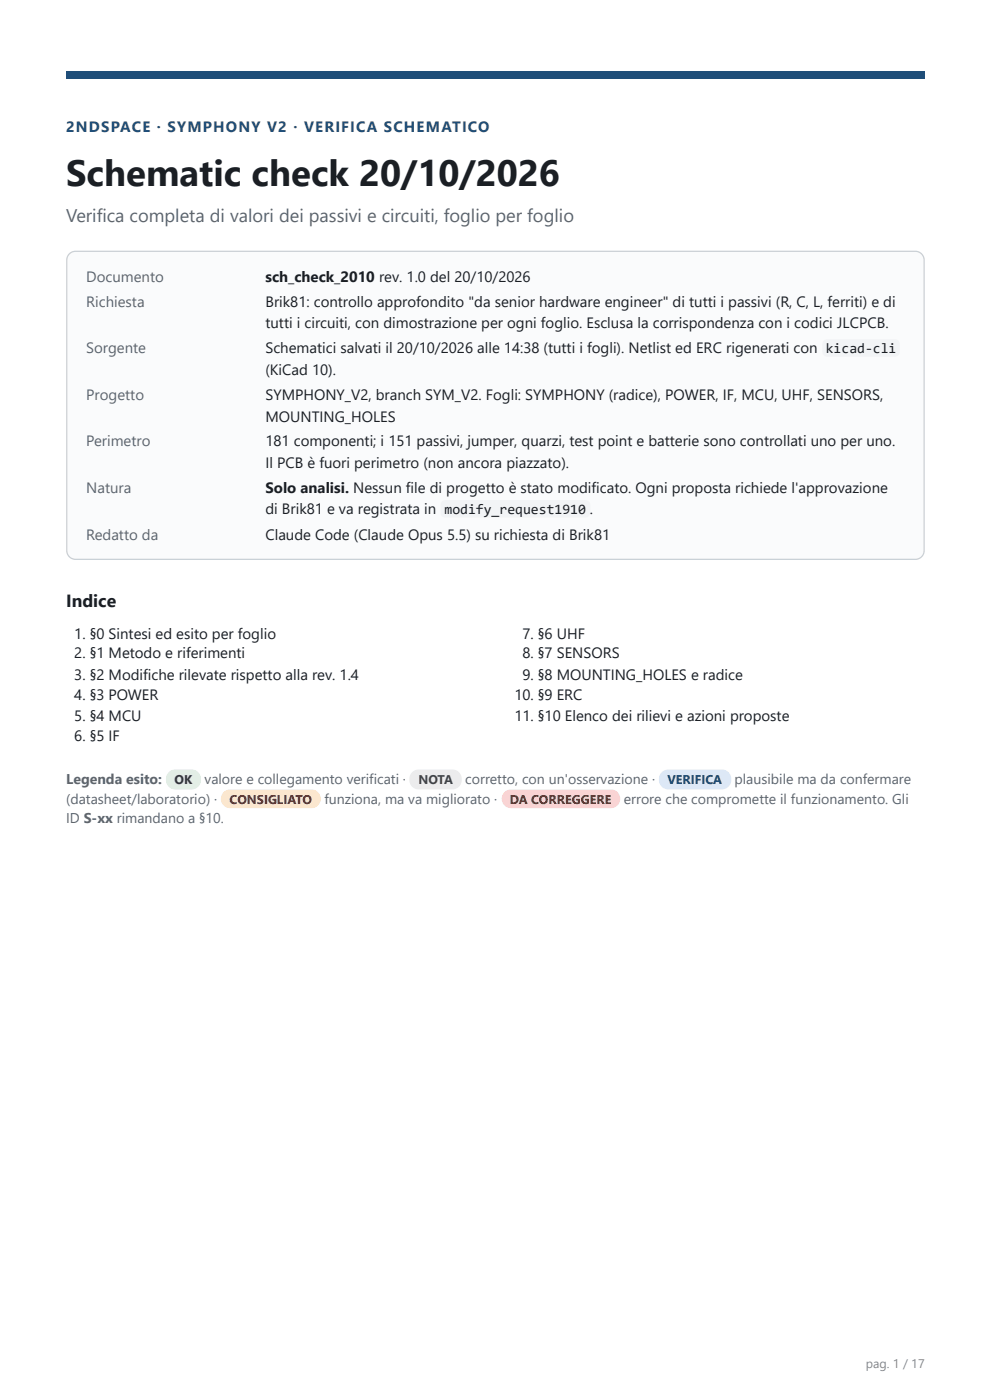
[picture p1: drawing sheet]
<svg xmlns="http://www.w3.org/2000/svg" width="210mm" height="297mm" viewBox="0 0 210 297" stroke-linecap="round" stroke-linejoin="round" font-family="sans-serif">
<defs><g id="words">
<text font-size="7.8" fill="#1b1f24" x="14" y="39.4">Schematic check 20/10/2026</text>
<text font-size="3.9" fill="#5b6470" x="14" y="47.1">Verifica completa di valori dei passivi e circuiti, foglio per foglio</text>
<text font-size="3.7" fill="#1b1f24" x="14" y="128.9">Indice</text>
<text font-size="3.2" fill="#1f4e79" x="14" y="28">2NDSPACE · SYMPHONY V2 · VERIFICA SCHEMATICO</text>
<g font-size="3.2" fill="#5b6470">
<text x="18.3" y="59.8">Documento</text>
<text x="18.3" y="65.1">Richiesta</text>
<text x="18.3" y="74.9">Sorgente</text>
<text x="18.3" y="84.9">Progetto</text>
<text x="18.3" y="94.7">Perimetro</text>
<text x="18.3" y="104.5">Natura</text>
<text x="18.3" y="114.6">Redatto da</text>
</g>
<g font-size="3.2" fill="#1b1f24">
<text x="56.3" y="59.8">sch_check_2010 rev. 1.0 del 20/10/2026</text>
<text x="56.3" y="65.1">Brik81: controllo approfondito &quot;da senior hardware engineer&quot; di tutti i passivi (R, C, L, ferriti) e di</text>
<text x="56.3" y="69.6">tutti i circuiti, con dimostrazione per ogni foglio. Esclusa la corrispondenza con i codici JLCPCB.</text>
<text x="56.3" y="74.9">Schematici salvati il 20/10/2026 alle 14:38 (tutti i fogli). Netlist ed ERC rigenerati con kicad-cli</text>
<text x="56.3" y="79.6">(KiCad 10).</text>
<text x="56.3" y="84.9">SYMPHONY_V2, branch SYM_V2. Fogli: SYMPHONY (radice), POWER, IF, MCU, UHF, SENSORS,</text>
<text x="56.3" y="89.4">MOUNTING_HOLES</text>
<text x="56.3" y="94.7">181 componenti; i 151 passivi, jumper, quarzi, test point e batterie sono controllati uno per uno.</text>
<text x="56.3" y="99.2">Il PCB è fuori perimetro (non ancora piazzato).</text>
<text x="56.3" y="104.5">Solo analisi. Nessun file di progetto è stato modificato. Ogni proposta richiede l'approvazione</text>
<text x="56.3" y="109">di Brik81 e va registrata in modify_request1910 .</text>
<text x="56.3" y="114.6">Claude Code (Claude Opus 5.5) su richiesta di Brik81</text>
<text x="15.8" y="135.5">1. §0 Sintesi ed esito per foglio</text>
<text x="110.8" y="135.5">7. §6 UHF</text>
<text x="15.8" y="139.7">2. §1 Metodo e riferimenti</text>
<text x="110.8" y="139.7">8. §7 SENSORS</text>
<text x="15.8" y="144.2">3. §2 Modifiche rilevate rispetto alla rev. 1.4</text>
<text x="15.8" y="148.4">4. §3 POWER</text>
<text x="109.1" y="148.4">10. §9 ERC</text>
<text x="110.8" y="144.2">9. §8 MOUNTING_HOLES e radice</text>
<text x="15.8" y="152.9">5. §4 MCU</text>
<text x="109.1" y="152.9">11. §10 Elenco dei rilievi e azioni proposte</text>
<text x="15.8" y="157.2">6. §5 IF</text>
</g>
<g font-size="3" fill="#5b6470">
<text x="14" y="166.4">Legenda esito:</text>
<text x="43.4" y="166.4">valore e collegamento verificati ·</text>
<text x="98.6" y="166.4">corretto, con un'osservazione ·</text>
<text x="155.7" y="166.4">plausibile ma da confermare</text>
<text x="14" y="170.7">(datasheet/laboratorio) ·</text>
<text x="68.8" y="170.7">funziona, ma va migliorato ·</text>
<text x="132.2" y="170.7">errore che compromette il funzionamento. Gli</text>
<text x="14" y="174.6">I</text>
<text x="14.8" y="174.6">D S-xx rimandano a §10.</text>
</g>
<text font-size="2.7" fill="#1d5e27" x="37" y="166.4">OK</text>
<text font-size="2.7" fill="#444" x="88.7" y="166.4">NOTA</text>
<text font-size="2.7" fill="#173a6b" x="141.5" y="166.4">VERIFICA</text>
<text font-size="2.7" fill="#7a3d00" x="48.7" y="170.7">CONSIGLIATO</text>
<text font-size="2.7" fill="#8a1414" x="108.1" y="170.7">DA CORREGGERE</text>
<text font-size="2.6" fill="#888" x="183.5" y="290.2">pag. 1 / 17</text>
</g></defs>
<path d="M14 15.1h182.1v1.6h-182.1z" fill="#1f4e79"/>
<path d="M14.7 53.9l.6-.4 .7-.2h178.1a1.87 1.87 0 0 1 1.8 1.9v61.6a1.87 1.87 0 0 1-1.8 1.9h-178.1a1.87 1.87 0 0 1-1.8-1.9v-61.6l.1-.7z" fill="#fafbfc"/>
<path d="M14.7 53.9l.6-.4 .7-.2h178.1a1.87 1.87 0 0 1 1.8 1.9v61.6a1.87 1.87 0 0 1-1.8 1.9h-178.1a1.87 1.87 0 0 1-1.8-1.9v-61.6l.1-.7z" fill="none" stroke="#c9cfd6" stroke-width=".26"/>
<g fill="#f2f4f6">
<path d="M174.7 72.3l.7-.3h14.4a1 1 0 0 1 1 1v1.7a1 1 0 0 1-1 1h-14.4a1 1 0 0 1-1-1v-1.9z"/>
<path d="M93.7 106.4l.7-.3h29.7a1 1 0 0 1 1 1v1.7a1 1 0 0 1-1 1h-29.7a1 1 0 0 1-1-1v-1.9z"/>
</g>
<path d="M35.8 163.8l.4-.3 .8-.2 3.6-.1a2.12 2.12 0 0 1 2 2.2 2.12 2.12 0 0 1-2 2.1h-3.4a2.13 2.13 0 0 1-1.9-1.4 2.13 2.13 0 0 1 .5-2.3z" fill="#d9f0dc"/>
<path d="M87.4 163.8l.4-.3 .8-.2 7.3-.1a2.12 2.12 0 0 1 2 2.2 2.12 2.12 0 0 1-2 2.1h-7.1a2.13 2.13 0 0 1-1.9-1.4 2.13 2.13 0 0 1 .5-2.3z" fill="#ececec"/>
<path d="M140.3 163.8l.6-.4 .8-.2h11.3a2.12 2.12 0 0 1 2 2.2 2.12 2.12 0 0 1-2 2.1h-11.3a2.13 2.13 0 0 1-1.9-1.4 2.13 2.13 0 0 1 .5-2.3z" fill="#dde8f7"/>
<path d="M47.4 168.1l.7-.5 .7-.1h17.2a1.98 1.98 0 0 1 2 2 1.98 1.98 0 0 1-2 1.9h-17.2a1.98 1.98 0 0 1-1.8-1.2 1.98 1.98 0 0 1 .4-2.1z" fill="#fde6c8"/>
<path d="M106.9 168.1l.7-.5 .7-.1h21.2a1.98 1.98 0 0 1 2 2 1.98 1.98 0 0 1-2 1.9h-21.2a1.98 1.98 0 0 1-1.8-1.2 1.98 1.98 0 0 1 .4-2.1z" fill="#f9d4d4"/>
<use href="#words"/>
</svg>
